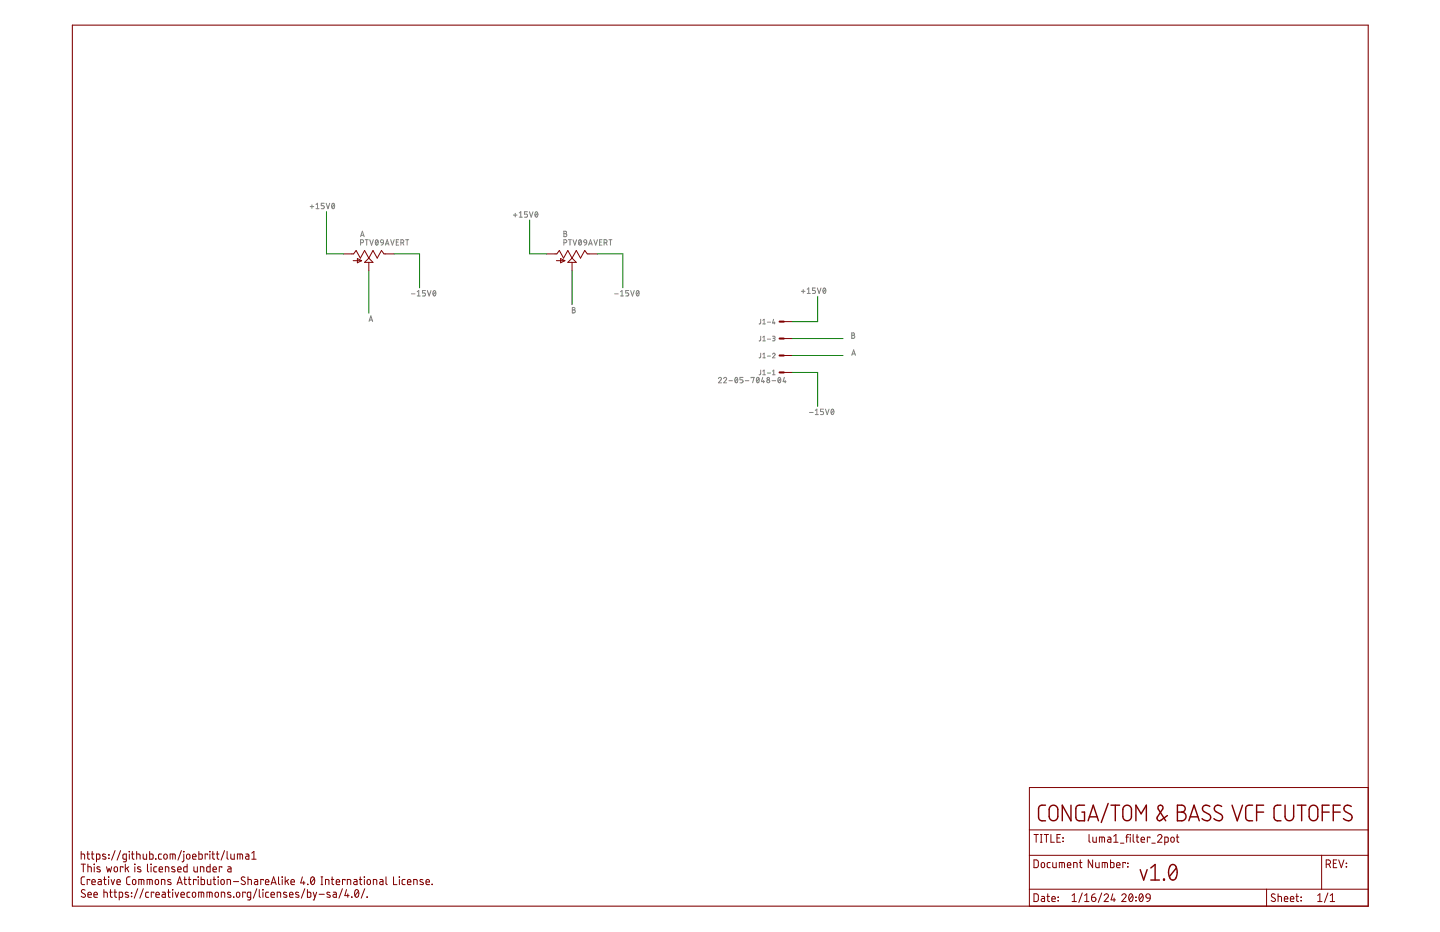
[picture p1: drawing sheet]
<svg xmlns="http://www.w3.org/2000/svg" width="432mm" height="279mm" viewBox="0 0 432 279" stroke-linecap="round" stroke-linejoin="round" font-family="sans-serif">
<g fill="none" stroke="#808080" stroke-width=".3">
<path d="M93 61.9h1.1M93.5 61.4v1.1M94.8 61.3l.4-.4v1.7M94.8 62.6h.9M97.2 60.9h-.9v.8h.6a.47 .47 0 0 1 .3 .4 .47 .47 0 0 1-.3 .5h-.6M97.8 60.9l.5 1.7 .6-1.7M99.7 61h.1a.81 .81 0 0 1 .6 .8 .81 .81 0 0 1-.6 .7l-.4-.7zM100.3 61.3l-.8 .9M108.1 72.8h.5a.46 .46 0 0 0 .4-.5 .46 .46 0 0 0-.4-.4h-.5v1.6M108.1 71l.6-1.7 .5 1.7M108.3 70.5h.8M109.5 71.9h.9"/>
<path d="M110 71.9v1.6M110.9 71.9l.5 1.6 .6-1.6M112.7 72l.1-.1a.81 .81 0 0 1 .6 .8 .81 .81 0 0 1-.6 .8l-.3-.8zM113.3 72.2l-.7 .9M114.2 72h.7l.1 .8-.8-.1zM115 72.8l-.3 .6-.4 .1M115.6 73.5l.5-1.6 .5 1.6M115.7 73.1h.8M117.1 71.9l.6 1.6 .5-1.6M118.8 72.6h.6M119.5 71.9h-.7v1.6h.7M120.2 72.8h.4a.46 .46 0 0 0 .5-.5 .46 .46 0 0 0-.5-.4h-.4v1.6"/>
<path d="M120.7 72.8l.4 .7M121.6 71.9h1M122.1 71.9v1.6M153.9 64.5h1.1M154.5 63.9v1.1M155.7 63.8l.5-.3v1.6M155.7 65.1h.9M158.2 63.5h-.9v.7h.5a.46 .46 0 0 1 .4 .5 .46 .46 0 0 1-.4 .4h-.5M158.7 63.5l.6 1.6 .5-1.6M160.6 63.6l.1-.1a.81 .81 0 0 1 .6 .8 .81 .81 0 0 1-.6 .8l-.3-.8zM161.2 63.8l-.7 .9M169.1 72.8h.4a.46 .46 0 0 0 .5-.5 .46 .46 0 0 0-.5-.4h-.4v1.6"/>
<path d="M169.1 69.3h.4a.36 .36 0 0 1 .4 .4 .36 .36 0 0 1-.4 .3 .46 .46 0 0 1 .5 .5 .46 .46 0 0 1-.5 .5h-.4zM169.1 70h.4M170.5 71.9h.9M170.9 71.9v1.6M171.8 71.9l.6 1.6 .5-1.6M173.7 72l.1-.1a.81 .81 0 0 1 .6 .8 .81 .81 0 0 1-.6 .8l-.3-.8zM174.3 72.2l-.7 .9M175.2 72h.6l.1 .8-.7-.1zM175.9 72.8l-.3 .6-.4 .1M176.5 73.5l.6-1.6 .5 1.6M176.7 73.1h.8M178.1 71.9l.5 1.6 .6-1.6"/>
<path d="M179.8 72.6h.5M180.5 71.9h-.7v1.6h.7M181.1 72.8h.5a.46 .46 0 0 0 .5-.5 .46 .46 0 0 0-.5-.4h-.5v1.6M181.7 72.8l.4 .7M182.6 71.9h.9M183 71.9v1.6M110.7 96.4l.5-1.7 .5 1.7M110.8 95.9h.8M123.4 88.1h1M125.1 87.5l.5-.4v1.6M125.1 88.7h.9M127.6 87.1h-.9v.7h.5a.46 .46 0 0 1 .4 .5 .46 .46 0 0 1-.4 .4h-.5"/>
<path d="M128.1 87.1l.6 1.6 .5-1.6M130 87.2l.1-.1a.84 .84 0 0 1 .6 .8 .84 .84 0 0 1-.6 .8l-.3-.5zM130.6 87.5l-.7 .9M171.6 92.2h.5a.36 .36 0 0 1 .3 .3 .36 .36 0 0 1-.3 .4 .46 .46 0 0 1 .4 .5 .46 .46 0 0 1-.4 .4h-.5zM171.6 92.9h.5M184.3 88.1h1.1M186.1 88.7h.9M186.1 87.5l.4-.4v1.6M188.5 87.1h-.9v.7h.6a.46 .46 0 0 1 .3 .5 .46 .46 0 0 1-.3 .4h-.6M189.1 87.1l.6 1.6 .5-1.6M191 87.2l.1-.1a.83 .83 0 0 1 .6 .8 .83 .83 0 0 1-.6 .8l-.3-.8zM191.6 87.5l-.7 .9"/>
<path d="M228.1 95.7v1.2l-.5 .2M228.7 96l.4-.3v1.4M228.7 97.1h.8M230.1 96.6h1M232 95.7l-.4 1.1h.8M232.2 96.5v.6M240.3 87.3h1.1M240.9 86.8v1.1M242.1 86.7l.4-.4v1.7M242.1 88h.9M244.5 86.3h-.9v.8h.6a.46 .46 0 0 1 .3 .4 .46 .46 0 0 1-.3 .5h-.6M245.1 86.3l.5 1.7 .6-1.7"/>
<path d="M247 86.4h.1a.83 .83 0 0 1 .6 .8 .83 .83 0 0 1-.6 .7l-.4-.7zM247.6 86.7l-.8 .9M255.4 99.8h.5a.36 .36 0 0 1 .3 .4 .36 .36 0 0 1-.3 .3 .46 .46 0 0 1 .4 .5 .46 .46 0 0 1-.4 .4h-.5zM215.4 113.5a.44 .44 0 0 1 .7-.4 .44 .44 0 0 1 .1 .8l-.8 .9h.9M217 113.5a.44 .44 0 0 1 .6-.4 .44 .44 0 0 1 .2 .8l-.8 .9h.9M218.6 114.1h1M220.5 113.2h.1a.81 .81 0 0 1 .6 .7 .81 .81 0 0 1-.6 .8l-.3-.8zM221.1 113.5l-.7 .9M222.8 113.1h-.9v.8h.5a.46 .46 0 0 1 .4 .4 .46 .46 0 0 1-.4 .5h-.5M223.5 114.1h1.1M225.2 113.3v-.2h.9l-.4 1.7M227 113.2h.1a.81 .81 0 0 1 .6 .7 .81 .81 0 0 1-.6 .8l-.3-.4z"/>
<path d="M227.6 113.5l-.7 .9M228.1 111v1.2l-.5 .2M228.1 105.9v1.2l-.5 .2M228.1 100.8v1.2l-.5 .2M228.7 113.1l-.4 1.3h1M228.7 112.4h.8M228.7 111.3l.4-.3v1.4M228.7 101.1l.4-.3v1.4M228.7 106.2l.4-.3v1.4M228.7 107.3h.8M228.7 102.2h.8M229 114v.8"/>
<path d="M230.1 111.8h1M230.1 106.7h1M230.1 101.7h1M231.5 114.1h1.1M231.6 106.2a.38 .38 0 0 1 .6-.3 .38 .38 0 0 1 .1 .6l-.7 .8h.8M231.6 100.8h.7l.1 .2-.1 .4h-.5M231.6 112.4h.8M231.6 111.3l.4-.3v1.4M232 101.4a.38 .38 0 0 1 .4 .4 .38 .38 0 0 1-.4 .4h-.4M233.4 113.2h.2a.82 .82 0 0 1 .5 .7 .82 .82 0 0 1-.5 .8l-.3-.4zM234.1 113.5l-.8 .9M235.2 113.1l-.4 1.3h.9"/>
<path d="M235.4 114v.8M255.4 106.5l.6-1.6 .5 1.6M255.4 100.5h.5M255.6 106.1h.8M242.7 123.7h1.1M244.5 123l.4-.3v1.6M244.5 124.3h.9M247 122.7h-1v.7h.6a.46 .46 0 0 1 .4 .4 .46 .46 0 0 1-.4 .5h-.6M247.5 122.7l.6 1.6 .5-1.6M249.4 122.8l.1-.1a.81 .81 0 0 1 .6 .8 .81 .81 0 0 1-.6 .7l-.3-.7zM250 123l-.7 .9"/>
<circle cx="230.4" cy="113.5" r=".37"/>
<circle cx="230.4" cy="114.3" r=".45"/>
</g>
<g fill="none" stroke="#800000" stroke-width=".3">
<path d="M103 76.1h3l.8-1 1.3 2.3 1.2-2.3 1.3 2.3M105.9 78.1h2.5M107.2 77.5l1.2 .6-1.2 .7zM110.6 77.4l1.2 1.3h-2.5zM110.6 78.7v2.5M118.2 76.1h-3.1l-.7-1-1.3 2.3-1.3-2.3-1.2 2.3M163.9 76.1h3.1l.7-1 1.3 2.3 1.3-2.3 1.2 2.3M166.8 78.1h2.6M168.1 77.5l1.3 .6-1.3 .7zM170.3 78.7l1.2-1.3 1.3 1.3zM171.5 78.7v2.5M179.2 76.1h-3.1l-.8-1-1.2 2.3-1.3-2.3-1.3 2.3"/>
<path d="M235 96.4h2.6M235 111.7h2.6M235 106.6h2.6M235 101.5h2.6M308.7 236.1h101.6v35.6h-101.6zM24.3 256l1 .1 .1 1.5M24.3 255.2v2.4M24.3 259.1h1.3M25 259.1v2.3M26.1 256h.7M26.3 255.2v2l.5 .4M26.4 259.8l.9 .1 .1 1.5"/>
<path d="M26.4 259.1v2.3M27.4 256h.8M27.6 255.2l.1 2.1 .5 .3M28.2 259.1l.1 .1zM28.3 259.8v1.6M28.9 257.6h.8l.3-.3v-1l-.3-.2-.8-.1v2.4M30 260l-.6-.2-.4 .3 .1 .3 .9 .4v.5h-.9M31.6 256.2l-.7-.1-.2 .4 1 .5v.5h-1M31.9 259.8l.4 1.6 .4-1.1 .4 1.1 .4-1.6M32.6 256.2l.1 .1zM32.6 257.3l.1 .1zM34.5 255l-1.1 2.9"/>
<path d="M36.2 255l-1.1 2.9M37.6 259.1v2.3M37.9 257.6h-.8l-.2-.3v-.9l.2-.3 .8-.1v2l-.2 .3-.7 .1M38.6 259.8l-1 .8M38.7 255.2l.1 .2zM38.8 256v1.6M39.4 256h.8M39.7 255.2v2.1l.5 .3M40.4 259.1l.1 .1zM40.4 259.8v1.6M41 256l.9 .1 .1 1.5M41 255.2v2.4"/>
<path d="M42.1 260l-.7-.1-.2 .4 1 .5v.5h-1M42.9 256v1.3l.4 .3h.7v-1.6M44.2 259.1v2.1l.4 .2M44.9 255.2v2.4h.8l.2-.3v-1l-.2-.2-.8-.1M45.2 259.1l.2 .1zM45.3 259.8v1.6M46.7 257.5l.1 .1zM47 259.8l-.6 .1-.3 .3 .1 1.1 .8 .1M48.4 256l-.6 .1-.3 .3 .1 1.1 .8 .1M49.2 256.2l.5-.2a.92 .92 0 0 1 .2 1.5l-.7-.1zM51 257.6v-1.6l1.5 .1 .1 1.5M51.8 256v1.6"/>
<path d="M52.4 260l-.8-.1-.1 .4 .9 .5 .1 .5h-1M54.4 255l-1 2.9M55.1 255.2l.1 .2zM55.1 256v2l-.5 .4M56 256.2l.5-.2a.92 .92 0 0 1 .2 1.5l-.7-.1zM56.1 259.1v2.3h-.8l-.2-.4v-.9l.2-.2 .8-.1M57.7 256.8h1.1a.55 .55 0 0 0-.4-.8 .55 .55 0 0 0-.7 .5l.1 1 1 .1M58.1 259.8v1.2l.4 .4h.7v-1.6M59.6 255.2v2.4h.8l.2-.3v-1l-.2-.2-.8-.1M62.3 256.3v-.3h-.8v1.6M62.9 255.2l.1 .2zM62.9 256v1.6"/>
<path d="M63 259.1v2.3h-.8l-.2-.2v-1.1l.2-.2 .8-.1M63.6 256h.7M63.8 255.2v2l.5 .4M64.9 256h.8M65.2 255.2v2.1l.5 .3M67.3 255l-1 2.9M68.1 255.2v2.1l.4 .3M68.4 259.8l.6 .1 .3 .3v1.2h-.6a.46 .46 0 0 1-.5-.5 .46 .46 0 0 1 .5-.4h.6M69.2 256v1.2l.4 .4h.7v-1.6M71.2 257.6v-1.6l1.4 .1 .1 1.5M72 256v1.6M73.7 256l.7 .1 .2 .2v1.3h-.5a.46 .46 0 0 1-.5-.5 .46 .46 0 0 1 .5-.4h.5"/>
<path d="M75.5 257.6h1.3M75.5 255.8l.6-.6v2.4M308.7 256.4h101.6M308.7 248.8h101.6M310 257.8h.9l.4 .4v1.5l-.4 .4h-.9zM310 250.2h1.4M310.7 250.2v2.3M312 250.2h.5M312 252.5h.5M312.2 250.2v2.3M312.3 258.7l.3-.1 .5 .1 .1 .9a.52 .52 0 0 1-.5 .5 .52 .52 0 0 1-.5-.5zM313.1 250.2h1.3"/>
<path d="M313.8 250.2v2.3M314.9 258.6h-.6l-.3 .4 .1 1 .8 .1M315.1 250.2v2.3h1.1M315.7 258.6v1.3l.4 .2h.6v-1.5M316.9 251.2h.8M318 250.2h-1.1v2.3h1.1M318.4 258.6v1.5M318.7 251.1l.1 .2zM318.7 252.2l.1 .1zM320.1 259.4h1a.55 .55 0 0 0-.4-.8 .55 .55 0 0 0-.6 .5l.1 .9 .9 .1M323.7 258.6h.7M323.9 257.8l.1 2.1 .4 .2"/>
<path d="M326.6 250.2v2.1l.3 .2M327.6 257.8v2.3l-1.3-2.3v2.3M327.7 251v1.3l.4 .2h.6v-1.5M328.5 258.6v1.1l.5 .4h.6v-1.5M329.7 252.5v-1.5l1.4 .1 .1 1.4M330.4 251v1.5M331.3 258.6v1.5M332.2 251h.7l.2 .3v1.2h-.6a.46 .46 0 0 1-.4-.5 .46 .46 0 0 1 .4-.4h.6M333 257.8v2.3h.8l.2-.2v-1.1l-.2-.2h-.8M334 252.5h1.3M334 250.7l.6-.5v2.3M334.8 259.4h1.1a.55 .55 0 0 0-.4-.8 .55 .55 0 0 0-.7 .5l.1 .9 1 .1"/>
<path d="M336 252.8h1M337.5 258.8v-.2h-.8v1.5M337.6 251h.8M338.1 259.8l.2 .1zM338.1 258.8l.2 .1zM338.4 250.2l-.6 .3v2M338.9 250.2l.1 .1zM338.9 251v1.5M339.8 250.2v2.1l.4 .2M340.7 251h.8M341 250.2v2.1l.5 .2M342.2 251.7h1a.55 .55 0 0 0-.4-.7 .55 .55 0 0 0-.6 .5l.1 .9 .9 .1"/>
<path d="M344.8 251.2v-.2h-.8v1.5M345.4 252.8h1M347.1 250.7a.64 .64 0 0 1 .9-.5 .64 .64 0 0 1 .2 1l-1.1 1.3h1.3M349.3 252.5h.8l.2-.2v-1.1l-.2-.2h-.8v2.3M351.2 251.1l.5-.1a.92 .92 0 0 1 .2 1.4l-.7-.1zM352.7 251h.8M353 250.2v2.1l.5 .2M396.3 256.4v10.2M397.7 259.1h.6a.65 .65 0 0 0 .7-.7 .65 .65 0 0 0-.7-.6h-.6v2.3M398.4 259.1l.6 1M399.8 258.8h.8M400.9 257.8h-1.1v2.3h1.1"/>
<path d="M401.4 257.8l.8 2.3 .8-2.3M403.7 259.8l.1 .1zM403.7 258.8l.1 .1zM25.4 262.9h-.7l-.4 .5 .1 1.6 1 .2M25.5 266.9a.58 .58 0 0 0-.9-.1 .58 .58 0 0 0 .1 .9l.7 .3a.58 .58 0 0 1 0 .9 .58 .58 0 0 1-.8 0l-.3-.2M26.4 268.2h1a.54 .54 0 0 0-.4-.7 .54 .54 0 0 0-.6 .5l.1 .9 .9 .1M26.9 263.9v-.2h-.8v1.5M27.5 264.4h1.1a.54 .54 0 0 0-.4-.7 .54 .54 0 0 0-.7 .5l.1 .9 1 .1M28.2 268.2h1a.54 .54 0 0 0-.4-.7 .54 .54 0 0 0-.6 .5l.1 .9 .9 .1M29.5 263.7h.6l.3 .2v1.3h-.6a.46 .46 0 0 1-.5-.5 .46 .46 0 0 1 .5-.4h.6M31.1 263.7h.7M31.2 267.5l.9 .1 .1 1.4"/>
<path d="M31.2 266.7v2.3M31.3 262.9v2.1l.5 .2M32.5 262.9l.1 .1zM32.6 263.7v1.5M32.9 267.5h.8M33.1 266.7v1.9l.6 .4M33.3 263.7l.5 1.5 .6-1.5M34.2 267.5h.8M34.3 260l.5-.2a.92 .92 0 0 1 .2 1.5l-.7-.1zM34.5 266.7v2.1l.5 .2M35.1 264.4h1a.54 .54 0 0 0-.4-.7 .54 .54 0 0 0-.6 .5l.1 .9 .9 .1M35.8 269h.7l.2-.2 .1-1-.3-.3h-.7v2.3"/>
<path d="M36.9 260.1v-.3h-.8v1.6M38 260.3l.6 1.1M38.5 267.6l-.6-.1-.4 .2 .1 .3 .9 .5v.4h-1M39 262.9h-.7l-.3 .5v1.4l.3 .4h.7M39.4 267.7l.1 .1zM39.4 268.7l.1 .1zM39.8 263.8l.5-.1a.92 .92 0 0 1 .2 1.4l-.4 .1-.4-.3zM41.3 266.4l-1 2.9M41.6 265.2v-1.5l1.5 .1 .1 1.4M42.4 263.7v1.5M43 266.4l-1.1 2.9M44.1 265.2v-1.5l1.5 .1 .1 1.4"/>
<path d="M44.6 267.5h-.7l-.2 .3 .1 1.1 .8 .1M44.9 263.7v1.5M46.1 267.7v-.2h-.7v1.5M46.7 263.8l.4-.1a.92 .92 0 0 1 .2 1.4l-.4 .1-.3-.3zM46.7 268.2h1.1a.54 .54 0 0 0-.4-.7 .54 .54 0 0 0-.7 .5l.1 .9 1 .1M47.7 260.6h1a.54 .54 0 0 0-.3-.7 .54 .54 0 0 0-.7 .4l.1 1 .9 .1M48.4 265.2v-1.5l.9 .1 .1 1.4M48.7 267.5h.6l.3 .2v1.3h-.6a.46 .46 0 0 1-.5-.4 .46 .46 0 0 1 .5-.5h.6M49.6 261.4v-1.6l.9 .1 .1 1.5M50.3 267.5h.8M50.5 266.7v2.1l.6 .2M51.2 263.8l-.7-.1-.2 .4 1 .5v.5h-1"/>
<path d="M51.7 266.7l.1 .1zM51.8 267.5v1.5M52.5 267.5l.5 1.5 .6-1.5M53.1 265.2l.8-2.3 .8 2.3M53.3 260.6h1a.54 .54 0 0 0-.4-.7 .54 .54 0 0 0-.6 .4l.1 1 .9 .1M53.3 264.6h1.2M54.3 268.2h1a.54 .54 0 0 0-.4-.7 .54 .54 0 0 0-.6 .5l.1 .9 .9 .1M55.1 263.7h.8M55.4 262.9v1.9l.5 .4M56.5 263.7h.7M56.7 262.9v2.1l.5 .2M57 267.5h-.7l-.2 .3 .1 1.1 .8 .1"/>
<path d="M57.8 267.6l.5-.1a.92 .92 0 0 1 .1 1.4l-.3 .1-.4-.3zM58.8 263.9v-.2h-.8v1.5M59.4 262.9l.1 .1zM59.4 263.7v1.5M59.6 269v-1.5l1.4 .1 .1 1.4M60.1 261.4v-1.6l.9 .1 .1 1.5M60.3 262.9v2.3h.8l.2-.2v-1.1l-.2-.2h-.8M60.3 267.5v1.5M62.1 269v-1.5l1.4 .1 .1 1.4M62.2 263.7v1.3l.4 .2h.6v-1.5M62.8 267.5v1.5M63.9 260.6h1a.54 .54 0 0 0-.4-.7 .54 .54 0 0 0-.6 .4l.1 1 .9 .1"/>
<path d="M63.9 263.7h.8M64.2 262.9v2.1l.5 .2M64.6 267.6l.5-.1a.92 .92 0 0 1 .2 1.4l-.4 .1-.4-.3zM65.4 262.9l.1 .1zM65.4 263.7v1.5M66.3 263.8l.4-.1 .4 .1 .2 .9a.52 .52 0 0 1-.6 .5 .52 .52 0 0 1-.5-.5zM66.4 269v-1.5l.9 .1 .1 1.4M66.5 260.1v-.3h-.8v1.6M68.1 265.2v-1.5l.9 .1 .1 1.4M69.2 267.6l-.6-.1-.4 .2 .1 .3 .9 .5v.4h-1M70 264.3h1.6M70 268.9l.1 .1z"/>
<path d="M71 267.6l.5-.1a.92 .92 0 0 1 .2 1.4l-.4 .1-.4-.3zM73.4 263.1a.58 .58 0 0 0-.8-.1 .58 .58 0 0 0 0 .8l.7 .4a.54 .54 0 0 1 .2 .8 .54 .54 0 0 1-.7 .2l-.5-.3M73.6 267.7v-.2h-.8v1.5M74.4 263.7l.9 .1 .1 1.4M74.4 262.9v2.3M75.2 269h-.8l-.2-.2v-1.1l.2-.2h.8v1.9l-.2 .4h-.7M76.4 263.7h.6l.3 .3v1.2h-.6a.46 .46 0 0 1-.5-.5 .46 .46 0 0 1 .5-.4h.6M77 266.4l-1 2.9M77.7 266.7v1.9l.4 .4M78.8 266.7l.1 .1zM78.8 267.5v1.5M79 263.9v-.2h-.8v1.5"/>
<path d="M79.6 264.4h1a.54 .54 0 0 0-.3-.7 .54 .54 0 0 0-.7 .5l.1 .9 .9 .1M80.6 267.5h-.7l-.2 .3 .1 1.1 .8 .1M81.3 268.2h1a.54 .54 0 0 0-.4-.7 .54 .54 0 0 0-.6 .5l.1 .9 .9 .1M81.3 265.2l.7-2.3 .8 2.3M81.5 264.6h1.1M83.1 269v-1.5l1 .1 .1 1.4M83.5 262.9v1.9l.4 .4M84.6 262.9l.1 .1zM84.6 263.7v1.5M85.5 262.9v2.3M85.9 267.6l-.7-.1-.2 .4 1 .6v.4h-1M86 264.1l.6 1.1"/>
<path d="M86.6 263.7l-1.1 .7M86.8 268.2h1.1a.54 .54 0 0 0-.4-.7 .54 .54 0 0 0-.7 .5l.1 .9 1 .1M87.2 264.4h1.1a.55 .55 0 0 0-.4-.7 .55 .55 0 0 0-.7 .5l.2 .9 .9 .1M89.5 267.6l-.7-.1-.2 .4 1 .6v.4h-1M90.7 262.9l-.5 1.8h1.3M91.1 264.2v1M91.4 266.4l-1 2.9M92.2 266.7v2.3h.8l.2-.2v-1.1l-.2-.2h-.8M92.2 265.1l.2 .1zM93.4 263.1a.61 .61 0 0 1 .7-.1 .61 .61 0 0 1 .3 .7 .99 .99 0 0 1-.8 1.5 1.62 1.62 0 0 1-.2-2.1zM93.9 267.5l.5 1.5M94.3 263.4l-1.1 1.3"/>
<path d="M95 267.5l-.8 2.3h-.3M95.7 268.1h1.5M96.3 265.2h.5M96.3 262.9h.5M96.5 262.9v2.3M97.6 265.2v-1.5l.9 .1 .1 1.4M98.9 267.6l-.6-.1-.3 .2 .1 .3 .9 .5v.4h-1M99.3 263.7h.8M99.6 262.9v2.1l.5 .2M99.9 267.5h.7l.2 .2 .1 1.3h-.6a.46 .46 0 0 1-.5-.4 .46 .46 0 0 1 .5-.5h.6M100.8 264.4h1.1a.54 .54 0 0 0-.4-.7 .54 .54 0 0 0-.7 .5l.1 .9 1 .1M102.7 266.4l-1.1 2.9"/>
<path d="M103.5 263.9v-.2h-.8v1.5M103.9 266.7l-.5 1.8h1.3M104.1 265.2v-1.5l1 .1 .1 1.4M104.3 268v1M105.4 268.9l.2 .1zM106.2 263.7h.6l.2 .2 .1 1.3h-.6a.46 .46 0 0 1-.5-.5 .46 .46 0 0 1 .5-.4h.6M106.6 266.9a.62 .62 0 0 1 .8-.1 .62 .62 0 0 1 .2 .7 .99 .99 0 0 1-.8 1.5 1.68 1.68 0 0 1-.2-2.1zM107.5 267.2l-1.1 1.3M107.7 263.7h.8M108 262.9v2.1l.5 .2M109.2 262.9l.1 .1zM109.3 263.7v1.5"/>
<path d="M109.4 266.4l-1.1 2.9M110 268.9l.2 .1zM110.2 263.8l.5-.1a.92 .92 0 0 1 .1 1.4l-.3 .1-.4-.3zM112 265.2v-1.5l.9 .1 .1 1.4M113.9 263.7h.7l.2 .2 .1 1.3h-.6a.46 .46 0 0 1-.5-.5 .46 .46 0 0 1 .5-.4h.6M115.7 262.9v1.9l.4 .4M118 262.9v2.3h1M119.7 262.9l.1 .1zM119.8 263.7v1.5M121.5 263.7h-.7l-.2 .3 .1 1.1 .8 .1M122.2 264.4h1a.54 .54 0 0 0-.4-.7 .54 .54 0 0 0-.6 .5l.1 .9 .9 .1M124.1 265.2v-1.5l.9 .1 .1 1.4"/>
<path d="M126.8 263.8l-.7-.1-.2 .4 1 .5v.5h-1M127.7 264.4h1.1a.54 .54 0 0 0-.4-.7 .54 .54 0 0 0-.7 .5l.1 .9 1 .1M129.5 265.1l.1 .1zM308.7 266.6h101.6M310 267.9l.9 .1 .4 .4v1.4l-.4 .5h-.9zM312.3 268.7l.9 .3v1.3h-.5a.46 .46 0 0 1-.5-.5 .46 .46 0 0 1 .5-.4h.5M313.9 268.7h.8M314.2 267.9v2l.5 .4M315.4 269.5h1a.54 .54 0 0 0-.3-.8 .54 .54 0 0 0-.7 .5l.1 1 .9 .1M317.2 268.9l.2 .1zM317.2 270l.2 .1zM317.6 260.1v-1.5l1.5 .1 .1 1.4"/>
<path d="M321.5 270.3h1.3M321.5 268.5l.6-.6v2.4M321.9 260.1v-1.5l1 .1 .1 1.4M324.5 267.7l-1 2.8M325.2 270.3h1.3M325.2 268.5l.7-.6v2.4M327.3 269h.8a.66 .66 0 0 1 .5 .7 .66 .66 0 0 1-.7 .6 .66 .66 0 0 1-.6-.7zM328.4 267.9l-.8 .3-.3 .8M330.4 267.7l-1.1 2.8M330.5 260.1v-1.5l1.5 .1 .1 1.4M331.1 268.5a.64 .64 0 0 1 .9-.5 .64 .64 0 0 1 .2 1l-1.1 1.3h1.3M333.7 267.9l-.5 1.9h1.3"/>
<path d="M334.1 269.2v1.1M336.4 268.5a.64 .64 0 0 1 .9-.5 .64 .64 0 0 1 .2 1l-1.1 1.3h1.3M338.7 268.1a.62 .62 0 0 1 .8 0 .62 .62 0 0 1 .2 .7 1.01 1.01 0 0 1-.7 1.5 1.62 1.62 0 0 1-.3-2.2zM339.6 268.5l-1 1.3M340.6 268.9l.1 .1zM340.6 270l.1 .1zM341.8 268.1a.62 .62 0 0 1 .8 0 .62 .62 0 0 1 .2 .7 .99 .99 0 0 1-.8 1.5 1.65 1.65 0 0 1-.2-2.2zM342.7 268.5l-1 1.3M343.7 268.2a.66 .66 0 0 1 .8-.2 .66 .66 0 0 1 .4 .6v.6h-.8a.64 .64 0 0 1-.4-1zM344.9 269.2l-.3 .8-.7 .3M379.8 266.6v5.1M382.3 268.1a.58 .58 0 0 0-.8-.1 .58 .58 0 0 0 0 .9l.7 .4a.58 .58 0 0 1 .1 .9 .58 .58 0 0 1-.9-.1l-.2-.1"/>
<path d="M383.2 268.7l1 .1 .1 1.5M383.2 267.9v2.4M385.1 269.5h1.1a.54 .54 0 0 0-.4-.8 .54 .54 0 0 0-.7 .5l.1 1 1 .1M386.9 269.5h1.1a.54 .54 0 0 0-.4-.8 .54 .54 0 0 0-.7 .5l.2 1 .9 .1M388.6 268.7h.8M388.9 267.9v2.1l.5 .3M390.1 268.9l.1 .1zM390.1 270l.1 .1zM395.1 270.3h1.3M395.1 268.5l.7-.6v2.4M398.2 267.7l-1 2.8M398.9 270.3h1.3"/>
<path d="M398.9 268.5l.6-.6v2.4"/>
</g>
<g fill="none" stroke="#800000" stroke-width=".42">
<path d="M313.5 241.4l-1.5 .1-.5 .6-.1 2.9 .3 .7a1.88 1.88 0 0 0 1.8 .4M314.9 241.8a1.31 1.31 0 0 1 1.5-.3 1.31 1.31 0 0 1 .8 1.2v2.1a1.3 1.3 0 0 1-1.3 1.3 1.3 1.3 0 0 1-1.3-1.3v-2.1zM321.1 241.4v4.7l-2.6-4.7v4.7M325.2 241.4h-1.8l-.7 .5-.1 3.1 .5 .9 2.1 .2v-2.6h-.8M326.3 246.1l1.5-4.7 1.6 4.7M326.7 244.9h2.3M332.3 240.9l-2.1 5.7M333.1 241.4h2.6M334.4 241.4v4.7M337 241.8a1.29 1.29 0 0 1 1.4-.3 1.29 1.29 0 0 1 .9 1.2v2.1a1.29 1.29 0 0 1-1.3 1.3 1.29 1.29 0 0 1-1.3-1.3v-2.1zM340.6 246.1v-4.7l1.6 2.6 1.5-2.6v4.7M350.1 244.5l-2 1.4a.75 .75 0 0 1-.9-.1 .75 .75 0 0 1-.1-.9l1.5-2.4a.77 .77 0 0 0-.6-1.1 .77 .77 0 0 0-.7 1.1l2.2 3.6"/>
<path d="M351 259.4a1.18 1.18 0 0 1 1.4 0 1.18 1.18 0 0 1 .5 1.2 2.75 2.75 0 0 1-1 3.2 1.31 1.31 0 0 1-1.4-1.4 3.6 3.6 0 0 1 .5-3zM353.1 241.4h1.3a1.04 1.04 0 0 1 1 1 1.04 1.04 0 0 1-1 1.1 1.3 1.3 0 0 1 1.3 1.3 1.3 1.3 0 0 1-1.3 1.3h-1.3zM353.1 243.5h1.3M356.5 246.1l1.6-4.7 1.5 4.7M356.9 244.9h2.3M362.8 241.8a1.18 1.18 0 0 0-1.7-.3 1.18 1.18 0 0 0-.2 1.7l1.6 .9a1.09 1.09 0 0 1 .3 1.5 1.09 1.09 0 0 1-1.5 .3l-.9-.5M366.3 241.8a1.18 1.18 0 0 0-1.6-.3 1.18 1.18 0 0 0-.3 1.7l1.7 .9a1.09 1.09 0 0 1 .3 1.5 1.09 1.09 0 0 1-1.5 .3l-.9-.5M369.4 241.4l1.6 4.7 1.6-4.7M375.6 241.4l-1.6 .1-.5 .6v2.9l.3 .7a1.88 1.88 0 0 0 1.8 .4M376.8 243.5h2.1M378.9 241.4h-2.1v4.7M384.1 241.4l-1.6 .1-.4 .6-.1 2.9 .3 .7a1.88 1.88 0 0 0 1.8 .4"/>
<path d="M385.3 241.4v3.4a1.29 1.29 0 0 0 1.3 1.3 1.29 1.29 0 0 0 1.3-1.3v-3.4M389 241.4h2.6M390.3 241.4v4.7M392.9 241.8a1.29 1.29 0 0 1 1.4-.3 1.29 1.29 0 0 1 .9 1.2v2.1a1.3 1.3 0 0 1-1.3 1.3 1.3 1.3 0 0 1-1.3-1.3v-2.1zM396.5 243.5h2.1M398.6 241.4h-2.1v4.7M399.8 243.5h2.1M401.9 241.4h-2.1v4.7M405.2 241.8a1.18 1.18 0 0 0-1.7-.3 1.18 1.18 0 0 0-.2 1.7l1.6 .9a1.15 1.15 0 0 1 .2 1.7 1.15 1.15 0 0 1-1.7 0l-.6-.4M341.9 260.7l1 3.1 1.1-3.1M345.1 260.2l1.3-1v4.6M345.1 263.8h2.6"/>
<path d="M348.9 263.6h.3v.2h-.3zM352.7 260.2l-2 2.6"/>
</g>
<path d="M21.7 7.5h388.6v264.2h-388.6z" fill="none" stroke="#800000" stroke-width=".32"/>
<path d="M233.8 96.4h1.2M233.8 111.7h1.2M233.8 106.6h1.2M233.8 101.5h1.2" fill="none" stroke="#800000" stroke-width=".61"/>
<path d="M97.9 63.4v12.7h5.1M118.2 76.1h7.6v10.2M158.8 66v10.1h5.1M179.2 76.1h7.6v10.2M110.6 81.2v12.7M171.5 81.2v10.1M245.2 88.8v7.6h-7.6M237.6 111.7h7.6v10.1M237.6 106.6h15.2M237.6 101.5h15.2" fill="none" stroke="#008000" stroke-width=".3"/>
</svg>
